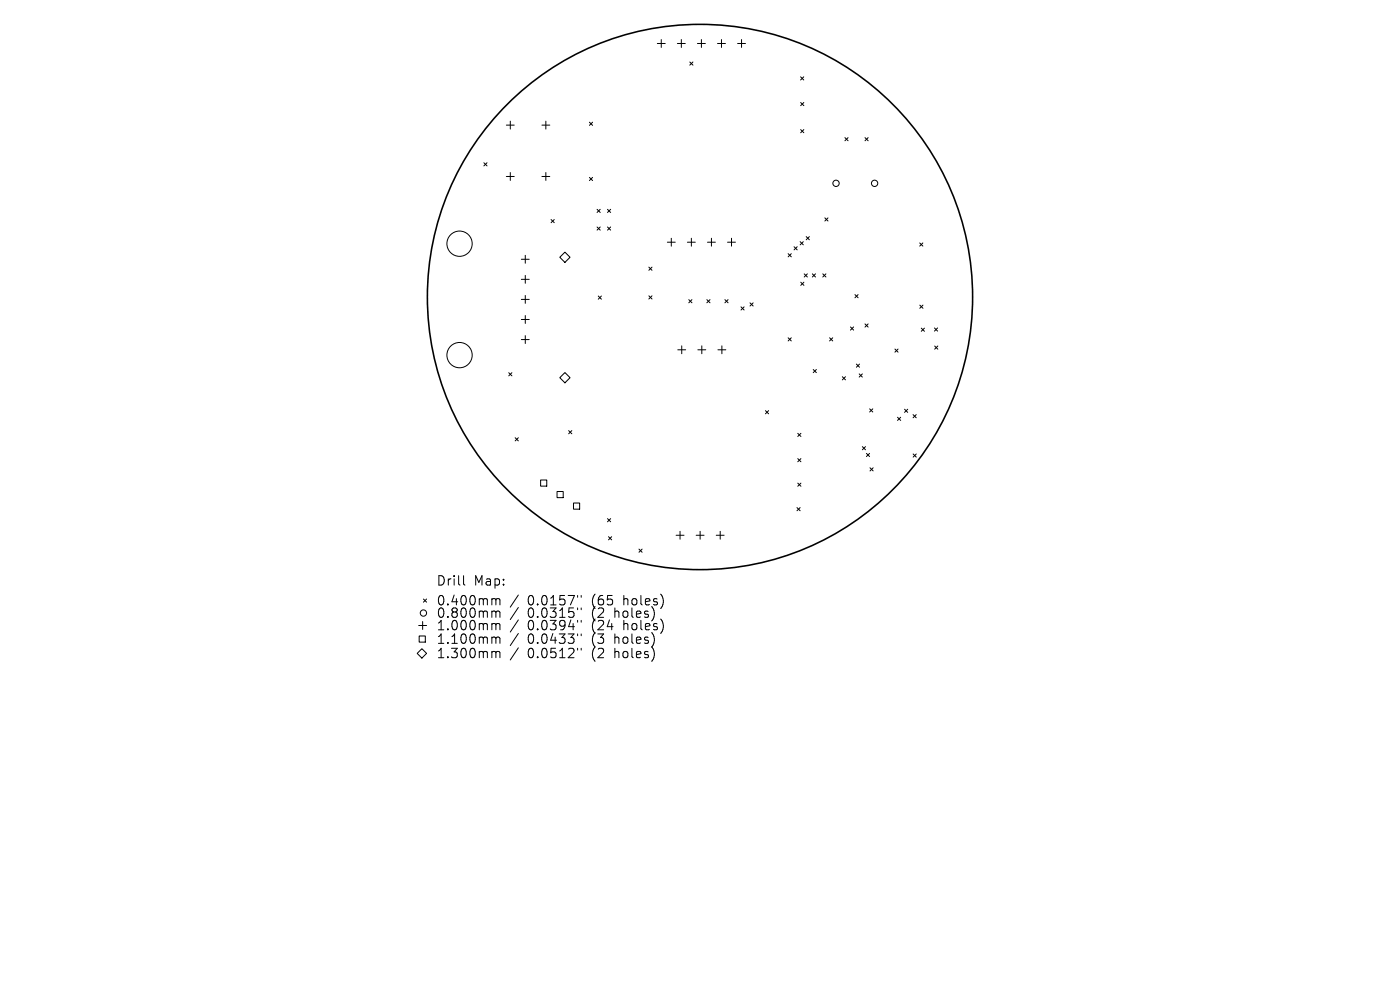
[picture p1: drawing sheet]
<svg xmlns="http://www.w3.org/2000/svg" width="297mm" height="210mm" viewBox="0 0 297 210" stroke-linecap="round" stroke-linejoin="round" font-family="sans-serif">
<defs><g id="words">
<g font-size="2.8">
<text x="92.5" y="124.5">Drill</text>
<text x="100.5" y="124.5">Map:</text>
<text x="92.5" y="128.7">0.400mm</text>
<text x="92.5" y="131.3">0.800mm</text>
<text x="111.9" y="128.7">0.0157&quot;</text>
<text x="111.9" y="131.3">0.0315&quot;</text>
<text x="125.7" y="128.7">(65</text>
<text x="125.7" y="131.3">(2</text>
<text x="130.6" y="131.3">holes)</text>
<text x="132.5" y="128.7">holes)</text>
<text x="92.5" y="134">1.000mm</text>
<text x="92.5" y="136.9">1.100mm</text>
<text x="111.9" y="134">0.0394&quot;</text>
<text x="111.9" y="136.9">0.0433&quot;</text>
<text x="125.7" y="134">(24</text>
<text x="125.7" y="136.9">(3</text>
<text x="130.6" y="136.9">holes)</text>
<text x="132.5" y="134">holes)</text>
<text x="92.5" y="139.9">1.300mm</text>
<text x="111.9" y="139.9">0.0512&quot;</text>
<text x="125.7" y="139.9">(2</text>
<text x="130.6" y="139.9">holes)</text>
</g>
</g></defs>
<circle cx="148.5" cy="63" r="57.8" fill="none" stroke="#000" stroke-width=".34"/>
<g fill="none" stroke="#000" stroke-width=".21">
<path d="M139.4 9.2h1.7M140.3 8.4v1.7M143.7 9.2h1.7M144.5 8.4v1.7M146.3 13.1l.7 .7M147 13.1l-.7 .7M148 9.2h1.6M148.8 8.4v1.7M152.2 9.2h1.7M153.1 8.4v1.7M156.5 9.2h1.7M157.3 8.4v1.7"/>
<path d="M169.8 16.3l.7 .7M170.5 16.3l-.7 .7M102.6 34.5l.7 .7M103.3 34.5l-.7 .7M107.4 26.5h1.7M107.4 37.4h1.7M108.3 25.7v1.7M108.3 36.6v1.7M115 26.5h1.6M115 37.4h1.6M115.8 25.7v1.7M115.8 36.6v1.7"/>
<path d="M125 25.9l.7 .7M125 37.6l.7 .7M125.7 25.9l-.7 .7M125.7 37.6l-.7 .7M169.9 21.7l.6 .7M169.9 27.5l.6 .7M170.5 21.7l-.6 .7M170.5 27.5l-.6 .7M179.2 29.2l.7 .7M179.9 29.2l-.7 .7M183.5 29.2l.7 .7M184.2 29.2l-.7 .7"/>
<path d="M110.6 55h1.7M110.6 59.3h1.7M111.4 54.2v1.6M111.4 58.4v1.7M116.9 46.6l.7 .6M117.6 46.6l-.7 .6M126.7 44.4l.6 .7M126.7 48.1l.6 .7M127.3 44.4l-.6 .7M127.3 48.1l-.6 .7M128.9 44.4l.6 .7M128.9 48.1l.6 .7"/>
<path d="M129.5 44.4l-.6 .7M129.5 48.1l-.6 .7M137.6 56.7l.7 .6M138.3 56.7l-.7 .6M141.6 51.4h1.7M142.4 50.5v1.7M145.8 51.4h1.7M146.7 50.5v1.7M150.1 51.4h1.7M150.9 50.5v1.7M154.3 51.4h1.7M155.2 50.5v1.7"/>
<path d="M167.2 53.8l.7 .7M167.9 53.8l-.7 .7M168.5 52.3l.6 .7M169.1 52.3l-.6 .7M169.7 51.3l.7 .6M169.9 59.9l.6 .6M170.4 51.3l-.7 .6M170.5 59.9l-.6 .6M170.6 58.1l.7 .7M171 50.2l.7 .7M171.3 58.1l-.7 .7M171.7 50.2l-.7 .7"/>
<path d="M172.3 58.1l.7 .7M173 58.1l-.7 .7M174.5 58.1l.7 .7M175 46.2l.7 .7M175.2 58.1l-.7 .7M175.7 46.2l-.7 .7M195.1 51.5l.7 .7M195.8 51.5l-.7 .7M107.9 79.1l.7 .6M108.6 79.1l-.7 .6M110.6 63.5h1.7M110.6 67.8h1.7"/>
<path d="M110.6 72h1.7M111.4 62.7v1.7M111.4 66.9v1.7M111.4 71.2v1.7M126.9 62.8l.7 .7M127.6 62.8l-.7 .7M137.6 62.8l.7 .6M138.3 62.8l-.7 .6M143.8 74.2h1.7M144.6 73.4v1.6M146.1 63.6l.7 .6M146.8 63.6l-.7 .6"/>
<path d="M148 74.2h1.7M148.9 73.4v1.6M150 63.6l.6 .6M150.6 63.6l-.6 .6M152.3 74.2h1.7M153.1 73.4v1.6M153.8 63.6l.7 .6M154.5 63.6l-.7 .6M157.2 65.1l.7 .7M157.9 65.1l-.7 .7M159.1 64.2l.7 .7M159.8 64.2l-.7 .7"/>
<path d="M167.2 71.7l.7 .6M167.9 71.7l-.7 .6M172.5 78.4l.7 .7M173.2 78.4l-.7 .7M176 71.7l.7 .6M176.7 71.7l-.7 .6M178.7 79.9l.7 .7M179.4 79.9l-.7 .7M180.4 69.4l.7 .6M181.1 69.4l-.7 .6M181.4 62.5l.6 .7M181.7 77.2l.6 .7"/>
<path d="M182 62.5l-.6 .7M182.3 79.3l.6 .7M182.3 77.2l-.6 .7M182.9 79.3l-.6 .7M183.5 68.7l.7 .7M184.2 68.7l-.7 .7M189.9 74l.6 .7M190.5 74l-.6 .7M195.1 64.7l.7 .7M195.4 69.6l.7 .7M195.8 64.7l-.7 .7M196.1 69.6l-.7 .7"/>
<path d="M198.2 69.6l.7 .6M198.3 73.4l.7 .7M198.9 69.6l-.7 .6M199 73.4l-.7 .7M109.3 92.9l.7 .6M110 92.9l-.7 .6M120.6 91.3l.7 .7M121.3 91.3l-.7 .7M162.4 87.1l.7 .7M163.1 87.1l-.7 .7M169.2 91.9l.7 .7M169.2 97.3l.7 .7"/>
<path d="M169.9 91.9l-.7 .7M169.9 97.3l-.7 .7M182.9 94.7l.7 .7M183.6 94.7l-.7 .7M183.8 96.2l.7 .6M184.5 96.2l-.7 .6M184.5 86.7l.7 .7M184.6 99.2l.6 .7M185.2 86.7l-.7 .7M185.2 99.2l-.6 .7M190.4 88.5l.7 .7M191.1 88.5l-.7 .7"/>
<path d="M191.9 86.8l.7 .7M192.6 86.8l-.7 .7M193.7 88l.7 .6M193.7 96.3l.7 .7M194.4 88l-.7 .6M194.4 96.3l-.7 .7M114.7 101.8h1.3v1.3h-1.3zM118.2 104.3h1.3v1.3h-1.3zM121.7 106.7h1.3v1.3h-1.3zM128.9 110l.6 .7M129.1 113.8l.7 .7M129.5 110l-.6 .7"/>
<path d="M129.8 113.8l-.7 .7M135.6 116.5l.6 .7M136.2 116.5l-.6 .7M143.4 113.5h1.7M144.3 112.7v1.7M147.7 113.5h1.7M148.5 112.7v1.7M151.9 113.5h1.7M152.8 112.7v1.7M169.1 107.7l.6 .6M169.2 102.5l.7 .7M169.7 107.7l-.6 .6"/>
<path d="M169.9 102.5l-.7 .7M88.8 132.7h1.7M88.9 134.9h1.3v1.3h-1.3zM89.5 137.6l1 1-1 1-1-1zM89.7 131.8v1.7M89.8 127.1l.7 .6M90.5 127.1l-.7 .6M98.3 122.1v1.7l.3 .3M104.6 127h.3l.3 .3M104.6 129.6h.3l.3 .3M104.6 132.3l.5 .1 .1 .2M104.6 135.1l.5 .1 .1 .2"/>
<path d="M104.6 138.2h.3l.3 .3M105.2 127.3l.3-.3 .5 .1 .1 1.2M105.2 127.3v1M105.2 129.9v1.1M105.2 132.6v1M105.2 135.4v1.1M105.2 138.5v1M105.2 129.9l.3-.3 .5 .1 .1 1.3M105.2 132.6l.3-.3 .5 .1 .1 1.2M105.2 135.4l.3-.3 .5 .1 .1 1.3M105.2 138.5l.3-.3 .5 .1 .1 1.2M110 126.2l-1.8 2.6"/>
<path d="M110 128.9l-1.8 2.5M110 131.5l-1.8 2.6M110 134.4l-1.8 2.6M110 137.4l-1.8 2.6M122.5 126.3v.4M122.5 129v.3M122.5 131.6v.4M122.5 134.5v.4M122.5 137.5v.4M123.3 126.3v.4M123.3 129v.3M123.3 131.6v.4"/>
<path d="M123.3 134.5v.4M123.3 137.5v.4"/>
<circle cx="177.4" cy="38.9" r=".67"/>
<circle cx="185.5" cy="38.9" r=".67"/>
<circle cx="97.5" cy="51.7" r="2.68"/>
<circle cx="97.5" cy="75.3" r="2.68"/>
<circle cx="89.8" cy="130" r=".67"/>
</g>
<path d="M118.8 54.6l1-1.1 1.1 1.1-1.1 1.1zM118.8 80.1l1-1.1 1.1 1.1-1.1 1.1z" fill="none" stroke="#000" stroke-width=".22"/>
<use href="#words"/>
</svg>
